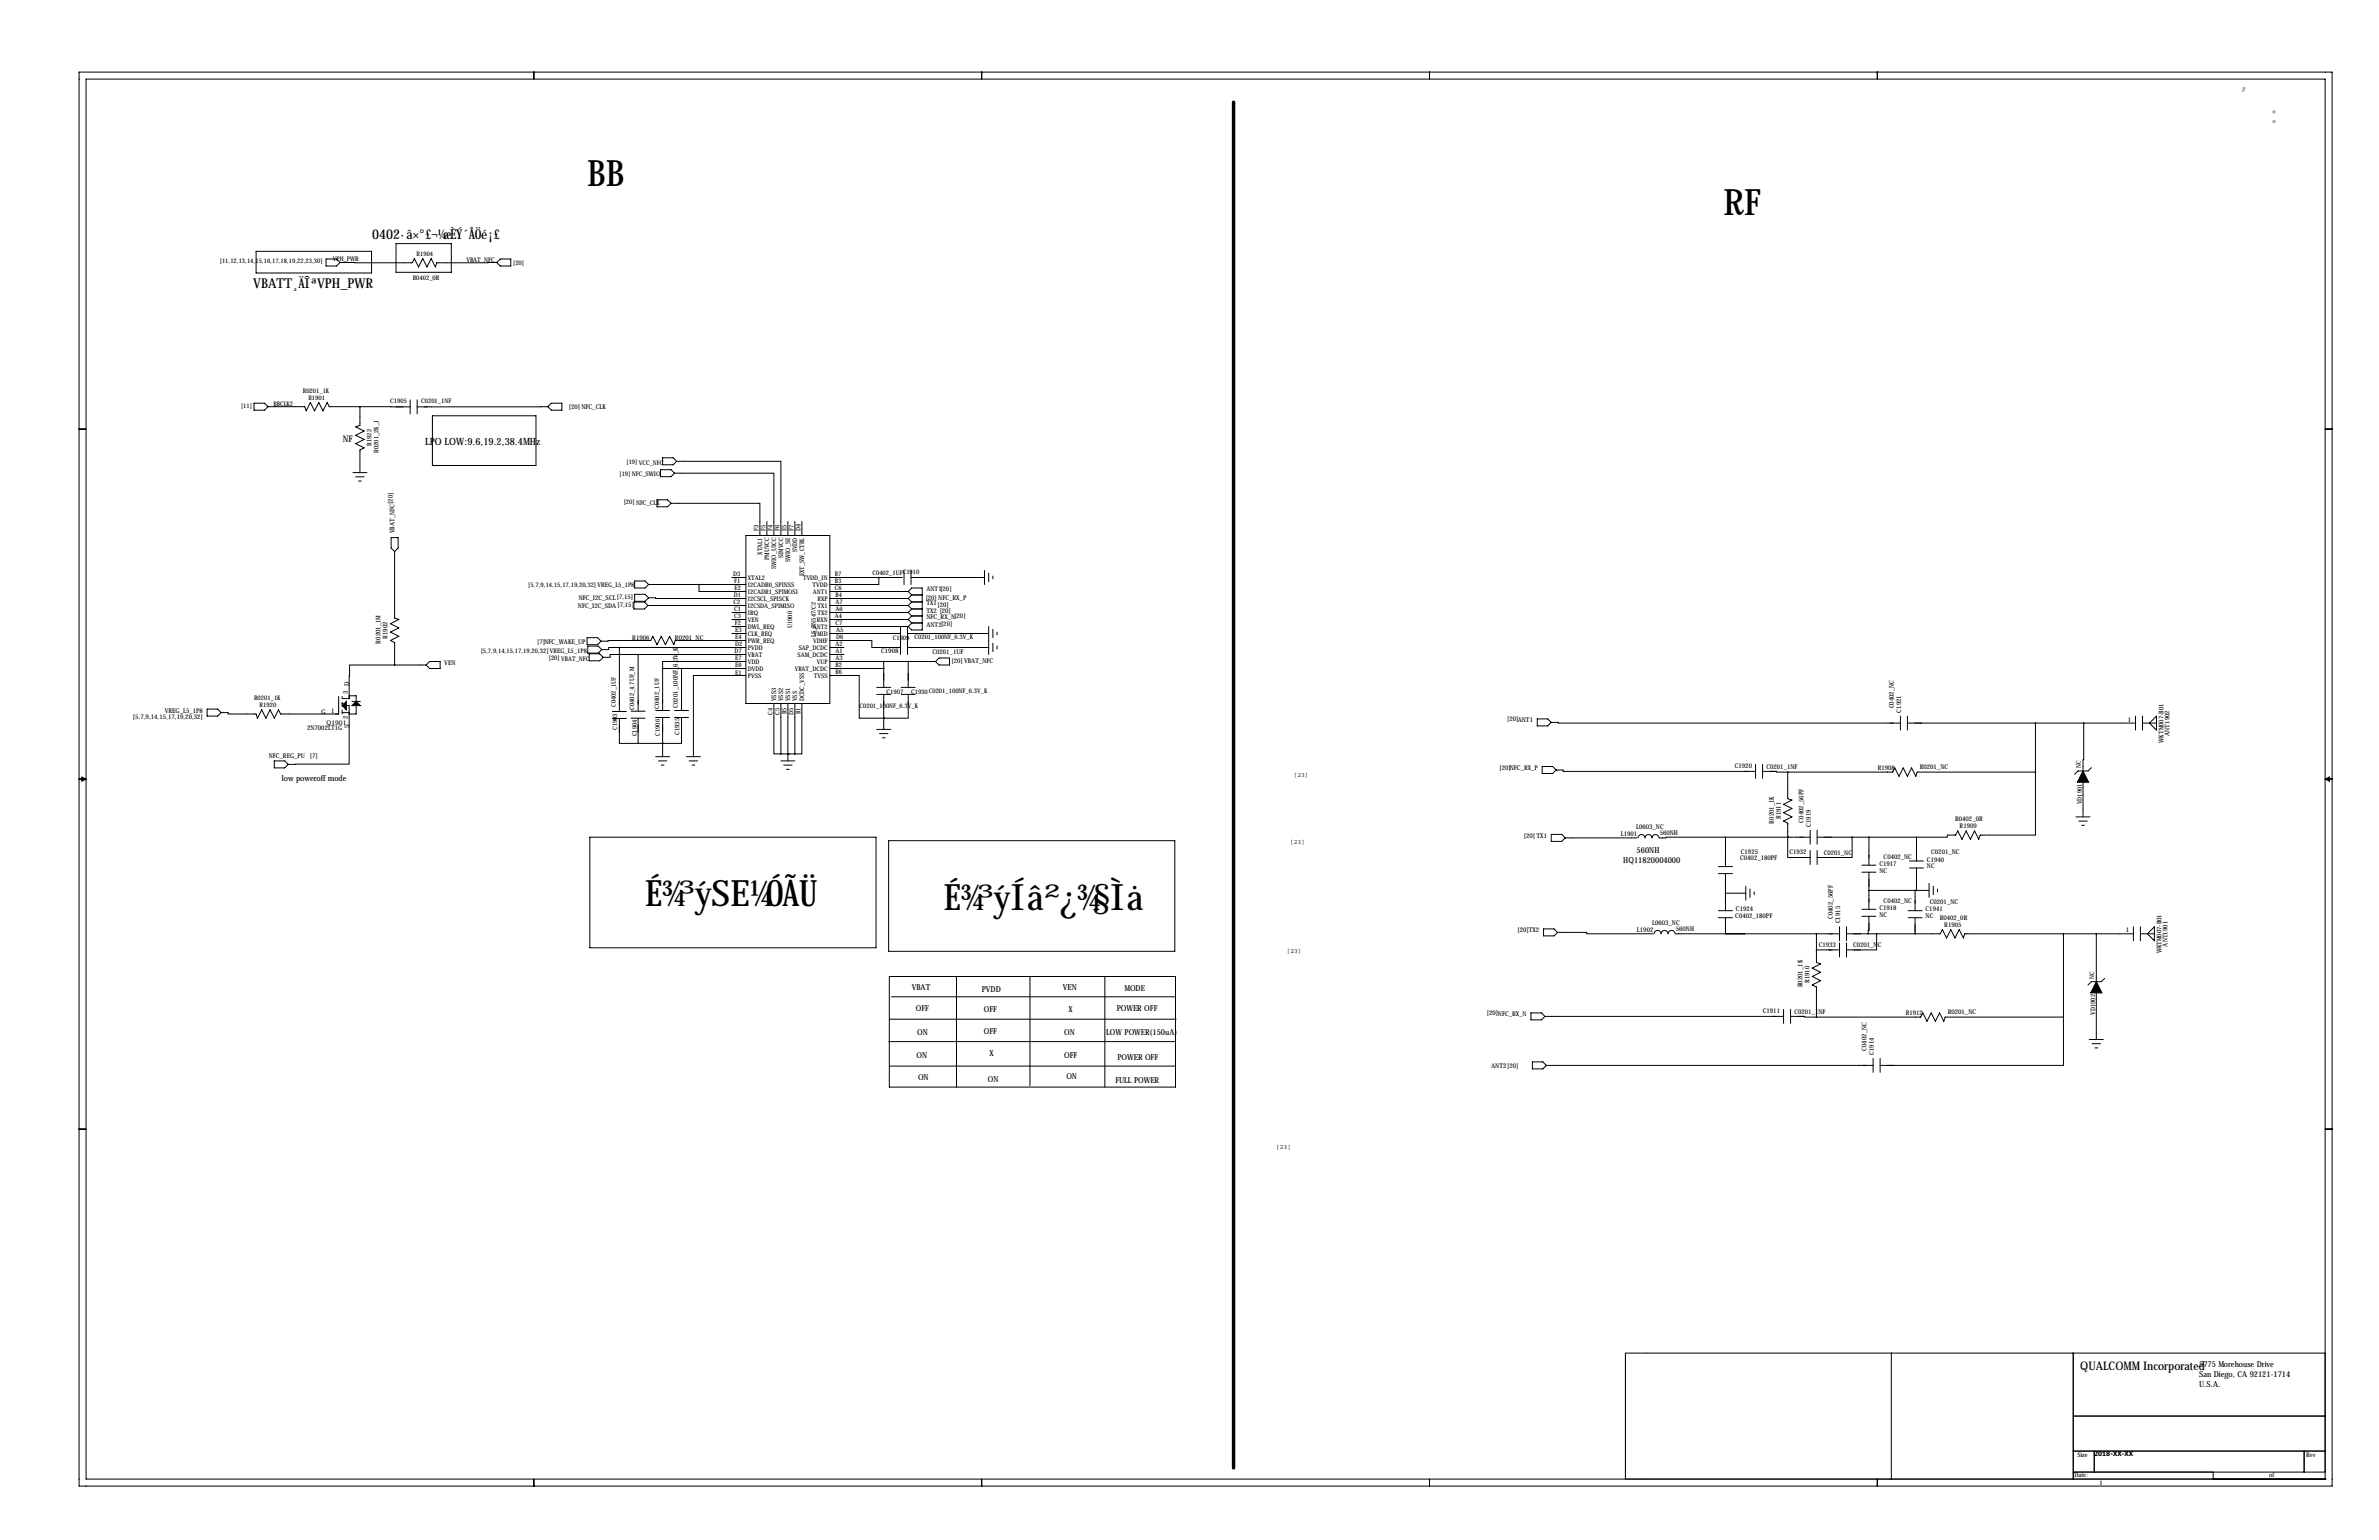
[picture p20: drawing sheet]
<svg xmlns="http://www.w3.org/2000/svg" width="864mm" height="559mm" viewBox="0 0 864 559" stroke-linecap="round" stroke-linejoin="round" font-family="sans-serif">
<defs><g id="words">
<g font-size="13.2">
<text x="213.1" y="67.6">BB</text>
<text x="625.6" y="78">RF</text>
<text x="234.2" y="328.9">É¾³ýSE¼ÓÃÜ</text>
<text x="342.6" y="330.2">É¾³ýÍâ²¿¾§Ìå</text>
</g>
<g font-size="7.3" fill="#666">
<text x="813.4" y="32.7">，</text>
<text x="823.7" y="44.7">：</text>
</g>
<g font-size="4.9">
<text x="135.1" y="86.9">0402·â×°£¬¼æÈÝ´ÅÖé¡£</text>
<text x="91.9" y="104.6">VBATT¸ÄÎªVPH_PWR</text>
</g>
<text font-size="4.3" x="755.1" y="497.1">QUALCOMM Incorporated</text>
<text font-size="3.6" x="154.3" y="161.5">LPO LOW:9.6,19.2,38.4MHz</text>
<text font-size="3.3" x="124.5" y="160.3">NF</text>
<g font-size="3">
<text x="102.4" y="283.5">low poweroff mode</text>
<text x="594.1" y="309.4">560NH</text>
<text x="589.3" y="313.2">HQ11820004000</text>
<text x="331" y="359.4">VBAT</text>
<text x="356.4" y="359.9">PVDD</text>
<text x="385.8" y="359.4">VEN</text>
<text x="408.2" y="359.7">MODE</text>
<text x="332.5" y="366.8">OFF</text>
<text x="357.1" y="367">OFF</text>
<text x="387.9" y="367">X</text>
<text x="405.4" y="366.8">POWER OFF</text>
<text x="333" y="375.4">ON</text>
<text x="357.1" y="375.2">OFF</text>
<text x="386.3" y="375.4">ON</text>
<text x="401.6" y="375.4">LOW POWER(150uA)</text>
<text x="332.7" y="383.8">ON</text>
<text x="359.2" y="383.3">X</text>
<text x="386.3" y="383.8">OFF</text>
<text x="405.6" y="384.6">POWER OFF</text>
<text x="333.2" y="391.9">ON</text>
<text x="358.6" y="392.7">ON</text>
<text x="387.1" y="391.7">ON</text>
<text x="404.9" y="392.9">FULL POWER</text>
<text x="798.3" y="495.9">5775 Morehouse Drive</text>
<text x="798.3" y="499.7">San Diego, CA 92121-1714</text>
<text x="798.3" y="503.4">U.S.A.</text>
</g>
<g font-size="2.4">
<text x="206.5" y="148.5">[20] NFC_CLK</text>
<text x="142.6" y="182.9" transform="rotate(-90 142.6 182.9)">[20]</text>
<text x="143.3" y="193.5" transform="rotate(-90 143.3 193.5)">VBAT_NFC</text>
<text x="336.3" y="214.6">ANT1[20]</text>
<text x="209.8" y="220.5">NFC_I2C_SDA[7,15]</text>
<text x="210.1" y="217.7">NFC_I2C_SCL[7,15]</text>
<text x="336" y="217.6">[20] NFC_RX_P</text>
<text x="336.3" y="219.7">TX1[20]</text>
<text x="336.3" y="222.3">TX2 [20]</text>
<text x="336.3" y="224.8">NFC_RX_N[20]</text>
<text x="336.3" y="227.3">ANT2[20]</text>
<text x="138.2" y="233.5" transform="rotate(-90 138.2 233.5)">R0201_1M</text>
<text x="140.7" y="231.7" transform="rotate(-90 140.7 231.7)">R1902</text>
<text x="195" y="233.6">[7]NFC_WAKE_UP</text>
<text x="229.5" y="232.2">R1906</text>
<text x="245" y="232.2">R0201_NC</text>
<text x="319.9" y="237.1">C1908</text>
<text x="338.5" y="237.5">C0201_1UF</text>
<text x="161.3" y="241.3">VEN</text>
<text x="345.4" y="240.4">[20] VBAT_NFC</text>
<text x="126.2" y="251.7" transform="rotate(-90 126.2 251.7)">3 D</text>
<text x="246" y="256.8" transform="rotate(-90 246 256.8)">C0201_100NF_6.3V_K</text>
<text x="687.5" y="257" transform="rotate(-90 687.5 257)">C0402_NC</text>
<text x="48.3" y="260.7">[5,7,9,14,15,17,19,20,32]</text>
<text x="59.8" y="258.6">VREG_L5_1P8</text>
<text x="116.6" y="259.1">G</text>
<text x="118.6" y="263.1">Q1901</text>
<text x="120.2" y="258.6">1</text>
<text x="126.2" y="261.1" transform="rotate(-90 126.2 261.1)">2</text>
<text x="547.1" y="261.8">[20]ANT1</text>
<text x="690.1" y="258.6" transform="rotate(-90 690.1 258.6)">C1921</text>
<text x="772.5" y="261.9">1</text>
<text x="111.5" y="265.1">2N7002LT1G</text>
<text x="126.7" y="264.2" transform="rotate(-90 126.7 264.2)">S</text>
<text x="246.6" y="266.7" transform="rotate(-90 246.6 266.7)">C1935</text>
<text x="785.4" y="269.5" transform="rotate(-90 785.4 269.5)">WKTM007-B01</text>
<text x="787.5" y="267" transform="rotate(-90 787.5 267)">ANT1902</text>
<text x="97.6" y="275.1">NFC_REG_PU [7]</text>
<text x="544.3" y="279.3">[20]NFC_RX_P</text>
<text x="629.8" y="278.8">C1920</text>
<text x="641.2" y="278.9">C0201_1NF</text>
<text x="681.7" y="279.4">R1908</text>
<text x="696.9" y="279.1">R0201_NC</text>
<text x="643.9" y="298.8" transform="rotate(-90 643.9 298.8)">R0201_1K</text>
<text x="646.4" y="297.3" transform="rotate(-90 646.4 297.3)">R1911</text>
<text x="654.7" y="298.5" transform="rotate(-90 654.7 298.5)">C0402_56PF</text>
<text x="657.4" y="300" transform="rotate(-90 657.4 300)">C1919</text>
<text x="709.7" y="297.9">R0402_0R</text>
<text x="553.2" y="303.9">[20] TX1</text>
<text x="588.4" y="303.5">L1901</text>
<text x="593.9" y="300.9">L0603_NC</text>
<text x="602.5" y="303.2">560NH</text>
<text x="711.4" y="300.5">R1909</text>
<text x="632" y="309.9">C1925</text>
<text x="649.6" y="310">C1932</text>
<text x="662" y="310.1">C0201_NC</text>
<text x="683.8" y="311.5">C0402_NC</text>
<text x="701" y="310">C0201_NC</text>
<text x="631.7" y="312">C0402_180PF</text>
<text x="682.2" y="314.2">C1917</text>
<text x="682.2" y="316.6">NC</text>
<text x="699.5" y="312.7">C1940</text>
<text x="699.5" y="315.1">NC</text>
<text x="683.8" y="327.5">C0402_NC</text>
<text x="700.5" y="328.1">C0201_NC</text>
<text x="599.7" y="335.7">L0603_NC</text>
<text x="629.9" y="333.1">C0402_180PF</text>
<text x="630.2" y="330.7">C1924</text>
<text x="665.4" y="333.5" transform="rotate(-90 665.4 333.5)">C0402_56PF</text>
<text x="668" y="335" transform="rotate(-90 668 335)">C1915</text>
<text x="682.2" y="330.2">C1918</text>
<text x="682.2" y="332.6">NC</text>
<text x="699" y="330.7">C1941</text>
<text x="699" y="333.1">NC</text>
<text x="704.1" y="333.8">R0402_0R</text>
<text x="550.9" y="338.2">[20]TX2</text>
<text x="594.2" y="338.3">L1902</text>
<text x="608.3" y="338">560NH</text>
<text x="705.8" y="336.3">R1905</text>
<text x="771.7" y="338.3">1</text>
<text x="660.2" y="343.5">C1933</text>
<text x="672.7" y="343.7">C0201_NC</text>
<text x="784.6" y="346" transform="rotate(-90 784.6 346)">WKTM007-B01</text>
<text x="786.8" y="343.5" transform="rotate(-90 786.8 343.5)">ANT1901</text>
<text x="654.3" y="358.3" transform="rotate(-90 654.3 358.3)">R0201_1K</text>
<text x="656.8" y="356.7" transform="rotate(-90 656.8 356.7)">R1910</text>
<text x="539.7" y="368.4">[20]NFC_RX_N</text>
<text x="639.9" y="367.7">C1911</text>
<text x="651.4" y="367.8">C0201_1NF</text>
<text x="691.8" y="368.3">R1912</text>
<text x="707.1" y="368">R0201_NC</text>
<text x="677.6" y="381.3" transform="rotate(-90 677.6 381.3)">C0402_NC</text>
<text x="680.2" y="382.8" transform="rotate(-90 680.2 382.8)">C1914</text>
<text x="541.3" y="387.6">ANT2[20]</text>
</g>
<g font-size="2.3">
<text x="79.8" y="95.6">[11,12,13,14,15,16,17,18,19,22,23,30]</text>
<text x="120.8" y="94.7">VPH_PWR</text>
<text x="151.2" y="92.8">R1904</text>
<text x="169.3" y="95">VBAT_NFC</text>
<text x="149.8" y="101.6">R0402_0R</text>
<text x="186.3" y="96.1">[20]</text>
<text x="109.9" y="142.5">R0201_1K</text>
<text x="87.5" y="147.9">[11]</text>
<text x="99.3" y="147.3">BBCLK2</text>
<text x="111.9" y="145">R1901</text>
<text x="141.7" y="146.3">C1905</text>
<text x="152.9" y="146.2">C0201_1NF</text>
<text x="134.8" y="161.7" transform="rotate(-90 134.8 161.7)">R1922</text>
<text x="137.4" y="164.3" transform="rotate(-90 137.4 164.3)">R0201_2K_J</text>
<text x="224.9" y="172.6">[19] NFC_SWIO</text>
<text x="227.4" y="168.5">[19] VCC_NFC</text>
<text x="226.4" y="183">[20] NFC_CLK</text>
<text x="275.3" y="192.8" transform="rotate(-90 275.3 192.8)">F3</text>
<text x="277.9" y="192.8" transform="rotate(-90 277.9 192.8)">F5</text>
<text x="280.4" y="192.8" transform="rotate(-90 280.4 192.8)">F4</text>
<text x="283" y="192.8" transform="rotate(-90 283 192.8)">F6</text>
<text x="285.5" y="192.8" transform="rotate(-90 285.5 192.8)">E5</text>
<text x="288" y="192.8" transform="rotate(-90 288 192.8)">F7</text>
<text x="290.6" y="192.8" transform="rotate(-90 290.6 192.8)">D4</text>
<text x="276.7" y="201.3" transform="rotate(-90 276.7 201.3)">XTAL1</text>
<text x="279.2" y="203.2" transform="rotate(-90 279.2 203.2)">PMUVCC</text>
<text x="284.3" y="202.6" transform="rotate(-90 284.3 202.6)">SIMVCC</text>
<text x="289.4" y="200.5" transform="rotate(-90 289.4 200.5)">SVDD</text>
<text x="266.1" y="209.1">D3</text>
<text x="281.7" y="206.5" transform="rotate(-90 281.7 206.5)">SWIO_UICC</text>
<text x="286.8" y="204" transform="rotate(-90 286.8 204)">SWIO_SE</text>
<text x="291.9" y="209.2" transform="rotate(-90 291.9 209.2)">EXT_SW_CTRL</text>
<text x="303" y="209.1">B7</text>
<text x="316.7" y="208.5">C0402_1UFC1910</text>
<text x="191.8" y="212.9">[5,7,9,14,15,17,19,20,32] VREG_L5_1P8</text>
<text x="266.5" y="211.4">F1</text>
<text x="266.6" y="214.2">E2</text>
<text x="271.5" y="210.4">XTAL2</text>
<text x="271.5" y="212.9">I2CADR0_SPINSS</text>
<text x="271.5" y="215.4">I2CADR1_SPIMOSI</text>
<text x="291.5" y="210.4">TVDD_IN</text>
<text x="294.9" y="212.9">TVDD</text>
<text x="295.1" y="215.4">ANT1</text>
<text x="303" y="211.4">B3</text>
<text x="303" y="214">C6</text>
<text x="266.2" y="219.3">C2</text>
<text x="266.4" y="216.7">D1</text>
<text x="266.5" y="221.6">C1</text>
<text x="271.5" y="218">I2CSCL_SPISCK</text>
<text x="271.5" y="220.5">I2CSDA_SPIMISO</text>
<text x="296.8" y="218">RXP</text>
<text x="296.8" y="220.5">TX1</text>
<text x="303.3" y="216.5">B4</text>
<text x="303.3" y="219">A7</text>
<text x="303.3" y="221.6">A6</text>
<text x="266.5" y="224.4">C3</text>
<text x="266.7" y="226.9">F2</text>
<text x="271.5" y="223.1">IRQ</text>
<text x="271.5" y="225.6">VEN</text>
<text x="287.6" y="227.9" transform="rotate(-90 287.6 227.9)">U1900</text>
<text x="296.5" y="225.6">RXN</text>
<text x="296.8" y="223.1">TX2</text>
<text x="303" y="224.1">A4</text>
<text x="303.3" y="226.7">C7</text>
<text x="266.9" y="229.4">E3</text>
<text x="266.9" y="232">E4</text>
<text x="271.5" y="228.1">DWL_REQ</text>
<text x="271.5" y="230.7">CLK_REQ</text>
<text x="271.5" y="233.2">PWR_REQ</text>
<text x="295.1" y="228.1">ANT2</text>
<text x="295.2" y="233.2">VDHF</text>
<text x="295.3" y="230.7">VMID</text>
<text x="296.2" y="231.2" transform="rotate(-90 296.2 231.2)">LS_PN547/C2</text>
<text x="303.5" y="229.2">A5</text>
<text x="303.5" y="231.7">D6</text>
<text x="324.1" y="232.2">C1909 C0201_100NF_6.3V_K</text>
<text x="174.5" y="236.8">[5,7,9,14,15,17,19,20,32] VREG_L5_1P8</text>
<text x="199.2" y="239.6">[20] VBAT_NFC</text>
<text x="266.6" y="237.1">D7</text>
<text x="266.9" y="234.5">D2</text>
<text x="266.9" y="239.6">E7</text>
<text x="271.5" y="235.8">PVDD</text>
<text x="271.5" y="238.3">VBAT</text>
<text x="289.5" y="238.3">SAM_DCDC</text>
<text x="289.9" y="235.8">SAP_DCDC</text>
<text x="303.3" y="234.3">A2</text>
<text x="303.3" y="236.8">A1</text>
<text x="303.3" y="239.4">A3</text>
<text x="266.9" y="242.1">E6</text>
<text x="266.9" y="244.9">E1</text>
<text x="271.5" y="240.8">VDD</text>
<text x="271.5" y="243.4">DVDD</text>
<text x="271.5" y="245.9">PVSS</text>
<text x="288.5" y="243.4">VBAT_DCDC</text>
<text x="295.5" y="245.9">TVSS</text>
<text x="296.5" y="240.8">VUP</text>
<text x="303.3" y="241.9">B2</text>
<text x="303.3" y="244.4">B6</text>
<text x="321.9" y="251.8">C1907</text>
<text x="330.7" y="251.8">C1930C0201_100NF_6.3V_K</text>
<text x="92.2" y="254">R0201_1K</text>
<text x="94.3" y="256.5">R1920</text>
<text x="223.6" y="256.5" transform="rotate(-90 223.6 256.5)">C0402_1UF</text>
<text x="230.2" y="257.6" transform="rotate(-90 230.2 257.6)">C0402_4.7UF_M</text>
<text x="239.3" y="257.2" transform="rotate(-90 239.3 257.2)">C0402_1UF</text>
<text x="281.7" y="254.5" transform="rotate(-90 281.7 254.5)">VSS3</text>
<text x="284.3" y="254.5" transform="rotate(-90 284.3 254.5)">VSS2</text>
<text x="286.8" y="254.5" transform="rotate(-90 286.8 254.5)">VSS1</text>
<text x="289.4" y="254.5" transform="rotate(-90 289.4 254.5)">VSS</text>
<text x="291.9" y="254.5" transform="rotate(-90 291.9 254.5)">DCDC_VSS</text>
<text x="312" y="257">C0201_100NF_6.3V_K</text>
<text x="280.4" y="259.3" transform="rotate(-90 280.4 259.3)">C4</text>
<text x="283" y="259.3" transform="rotate(-90 283 259.3)">C5</text>
<text x="285.5" y="259.2" transform="rotate(-90 285.5 259.2)">B5</text>
<text x="288" y="259.4" transform="rotate(-90 288 259.4)">D5</text>
<text x="290.6" y="259.2" transform="rotate(-90 290.6 259.2)">B1</text>
<text x="224" y="264.9" transform="rotate(-90 224 264.9)">C1903</text>
<text x="231.1" y="267.2" transform="rotate(-90 231.1 267.2)">C1904</text>
<text x="239.5" y="267" transform="rotate(-90 239.5 267)">C1906</text>
<text x="469.6" y="281.9">[23]</text>
<text x="755.3" y="278.8" transform="rotate(-90 755.3 278.8)">NC</text>
<text x="755.8" y="291.8" transform="rotate(-90 755.8 291.8)">VD1901</text>
<text x="468.4" y="306.3">[23]</text>
<text x="467.1" y="345.7">[23]</text>
<text x="760.2" y="355.2" transform="rotate(-90 760.2 355.2)">NC</text>
<text x="760.6" y="368.2" transform="rotate(-90 760.6 368.2)">VD1902</text>
<text x="463.3" y="417.1">[23]</text>
<text x="754.1" y="528.6">Size</text>
<text x="760.2" y="528.3">2018-XX-XX</text>
<text x="837.2" y="528.8">Rev</text>
<text x="753.1" y="535.9">Date:</text>
<text x="762.2" y="538.8">1</text>
<text x="823.7" y="535.9">of</text>
</g>
</g></defs>
<g fill="none" stroke="#000" stroke-width=".36">
<path d="M28.7 26.2h817.9v513h-817.9zM31.2 28.7h812.8v508h-812.8zM193.8 26.2v2.5M356.4 26.2v2.5M518.9 26.2v2.5M681.5 26.2v2.5M93 91.2h41.9v7.9h-41.9zM118.4 94h3.8l1.2 1.2-1.2 1.3h-3.8zM123.4 95.2l26.3 .2 .7-1.6 1.5 3.1 1.6-3.1 1.5 3.1 1.5-3.1 1.5 3.1 .5-1.5 21.8-.2M143.8 88.4h20v10.4h-20zM181.6 94h3.8v2.5h-3.8l-1.3-1.3zM28.7 155.7h2.5"/>
<path d="M92.2 146.3h3.8l1.3 1.3-1.3 1.2h-3.8zM97.3 147.6h13.3l.6 1.5 1.5-3 1.5 3 1.5-3 1.5 3 1.6-3 .7 1.5h11.2M130.7 147.6h18.2M130.7 147.6v6.8l-1.6 .5 3.1 1.5-3.1 1.5 3.1 1.6-3.1 1.5 3.1 1.5-1.5 .8v8.2M148.9 145.1v5.1M151.4 145.1v5.1M157 150.9h37.6v18h-37.6zM198.9 147.6h-47.5M200.2 146.3h3.8v2.5h-3.8l-1.3-1.2zM844 155.7h2.6M128.1 171.5h5.1M129.1 173h3.1"/>
<path d="M130.1 174.5h1.1M239.8 170.4h3.8l1.3 1.3-1.3 1.3h-3.8zM240.5 166.1h3.8l1.3 1.3-1.3 1.3h-3.8zM244.9 171.7h36v22.6M245.6 167.4h37.9v26.9M142 195.1h2.5v3.8l-1.2 1.3-1.3-1.3zM238.5 181.4h3.8l1.3 1.2-1.3 1.3h-3.8zM243.6 182.6h32.2v11.7M270.8 194.3h30.4v61h-30.4zM278.4 189.2v5.1M286 189.2v5.1M288.5 189.2v5.1"/>
<path d="M291.1 189.2v5.1M143.3 200.2v24.1l1.5 .5-3.1 1.5 3.1 1.5-3.1 1.6 3.1 1.5-3.1 1.5 1.6 .8v8.1M230.1 218.4h3.8l1.3 1.3-1.3 1.3h-3.8zM230.4 215.6h3.8l1.3 1.3-1.3 1.3h-3.8zM230.4 210.8h3.8l1.3 1.3-1.3 1.3h-3.8zM235.2 219.7h35.6M235.5 216.9h2.5v.3h32.8M235.5 212.1h35.3M253.7 212.1v2.5h17.1M265.7 209.6h5.1M301.2 209.6h26.5M301.2 214.6h28.5"/>
<path d="M301.2 217.2h28.5M301.2 219.7h28.5M319 209.6v2.5h-17.8M328.2 207v5.1M329.7 214.6l1.3-1.2h3.8v15.2h-3.8l-1.3-1.3M329.7 217.2l1.3 1.2M329.7 214.6l1.3 1.3M329.7 219.7l1.3 1.3M330.7 209.6h26.7M330.7 207v5.1M331 218.4h3.8M331 215.9h3.8"/>
<path d="M331 215.9l-1.3 1.3M331 218.4l-1.3 1.3M357.4 207v5.1M358.9 208v3.1M360.4 209v1.1M213.1 231.4h3.8l1.3 1.3-1.3 1.2h-3.8zM213.4 234.4h3.8l1.2 1.3-1.2 1.3h-3.8zM213.9 237.2h3.8l1.2 1.3-1.2 1.3h-3.8zM224.8 234.9h-3.8v.8h-2.6M224.8 234.9h46M224.8 234.9v23.3M231.6 237.5h-10.1v1h-2.6"/>
<path d="M231.6 237.5h39.2M231.6 237.5v20.6M235.7 232.4h.5l.8-1.5 1.5 3 1.5-3 1.6 3 1.5-3 1.5 3 .5-1.5h25.7M235.8 232.4h-15.1v.3h-2.5M265.7 222.2h5.1M265.7 224.8h5.1M265.7 227.3h5.1M265.7 229.9h5.1M301.2 232.4h15.3v2.5h10.4M301.2 222.2h28.5M301.2 224.8h28.5M301.2 227.3h28.5"/>
<path d="M301.2 229.9h25.7M301.2 234.9h5.1M301.2 237.5h5.1M326.9 227.3v10.2M329.4 229.9h29.5M329.4 234.9h29.5M329.4 227.3v10.2M329.7 222.2l1.3 1.3M329.7 224.8l1.3 1.3M331 221h3.8M331 223.5h3.8M331 221l-1.3 1.2"/>
<path d="M331 226.1h3.8M331 223.5l-1.3 1.3M331 226.1l-1.3 1.2M340.9 238.8h3.8v2.5h-3.8l-1.3-1.3zM358.9 227.3v10.2M360.4 228.3v3.1M360.4 233.4v3.1M361.9 229.4v1M361.9 234.4v1.1M75.2 257.3h3.8l1.3 1.3-1.3 1.2h-3.8zM122.9 252.7v6.4h-21l-.8-1.5-1.5 3-1.6-3-1.5 3-1.5-3-1.5 3-.5-1.5h-10.2v-.5h-2.5M124.2 255.3h.1"/>
<path d="M124.2 258.6h2.5M125.7 256h1v21.3l-22.1 .1M126.7 252.5h2.6v2M127.8 254.5h3M129.3 254.5h.1M129.3 256v3.1h-2.6M143.3 241.3h-16.4l-.2 12.2h-2.5M143.3 241.3h11.4M154.7 241.3l1.3-1.3h3.8v2.6h-3.8zM222.3 258.2h5.1M229.1 258.1h5.1M238 257.8h5.1"/>
<path d="M240.5 242.6h30.3M240.5 242.6v15.2M244.9 257.8h5M247.4 242.6v15.2M270.8 240h-30.3v2.6M270.8 245.1h-19.1v29.5M280.9 255.3v18.3h2.6M283.5 255.3v18.3M286 255.3v20.8M288.5 255.3v18.3M291.1 255.3v18.3h-2.6M301.2 245.1h10.7v15.5h8.9"/>
<path d="M301.2 240h38.4M301.2 242.6h19.6M318.3 252h5M318.3 249.4h5M320.8 240v9.4M320.8 252v12.7M327.2 252h5M327.2 249.4h5M329.7 240v9.4M329.7 252v8.6h-8.9M689.9 259.8v5.1M692.4 259.8v5.1"/>
<path d="M775.2 259.8v5.1M777.7 259.8v5.1M782.8 259.8v5.1l-2.5-2.5zM99.6 276.1h3.8l1.2 1.3-1.2 1.2h-3.8zM222.3 260.7h5.1M224.8 260.7v9h6.8M229.1 260.6h5.1M231.6 260.6v9.1M231.6 269.7h8.9M238 260.3h5.1M238 274.6h5.1M239 276.1h3.1"/>
<path d="M240 277.6h1M240.5 269.7h.1M240.5 260.3v14.3M244.9 260.3h5M247.4 260.3v9.4h-6.9M249.2 274.6h5.1M250.2 276.1h3M251.2 277.6h1M283.5 276.1h5M283.5 273.6h5M284.5 277.6h3M285.5 279.1h1"/>
<path d="M286 273.6h.1M318.3 264.7h5M319.3 266.2h3M320.3 267.7h1M320.8 260.6h.1M558 260.9h3.8l1.3 1.2-1.3 1.3h-3.8zM559.8 278.1h3.8l1.3 1.3-1.3 1.3h-3.8zM563.1 262.1h2.6v.3h124.2M564.9 279.4h2.5v.5h67.3M633.5 279.9h3.8M637.3 277.4v5M639.8 279.9h5.1"/>
<path d="M639.8 277.4v5M642.4 279.9h2.5M644.9 279.9v.3h4.1M692.4 262.4h82.8M738.9 262.4v17.8M756.4 262.4v13.3h-.2v4.1M759.2 278.5l-1.2 1.3h-3.7l-1.2 1.2M777.7 262.4h5.1M28.7 282.7h2.5M29.7 281.9l1.5 .8-1.5 .8zM649 280.2h38.1l.7-1.6 1.6 3.1 1.5-3.1 1.5 3.1 1.5-3.1 1.6 3.1 .5-1.5h42.9M649 280.2v9.6l1.5 .5-3.1 1.5 3.1 1.6-3.1 1.5 3.1 1.5-3.1 1.5 1.6 .8v5.1"/>
<path d="M738.9 280.2v22.8h-20.1l-.5 1.5-1.5-3-1.5 3-1.6-3-1.5 3-1.5-3-.8 1.5h-3v.8h-11.2M753.6 296.4h5.1M754.6 297.9h3.1M755.6 299.5h1.1M756.2 283.8v12.6M844 282.7h2.6M844 282.7l1.6-.8v1.6zM214.1 303.8h103.9v40.1h-103.9zM322.6 305.1h103.9v40.1h-103.9zM563.1 302.8h3.8l1.3 1.2-1.3 1.3h-3.8zM568.2 304h26.2M623.8 314.5h5.1"/>
<path d="M623.8 317h5.1M626.4 303.8h-21.6v.2h-2.6a1.27 1.27 0 0 0-1.2-1.2 1.27 1.27 0 0 0-1.3 1.2 1.27 1.27 0 0 0-1.3-1.2 1.27 1.27 0 0 0-1.2 1.2 1.27 1.27 0 0 0-1.3-1.2 1.27 1.27 0 0 0-1.3 1.2M626.4 303.8h30.7M626.4 303.8v10.7M626.4 317v13.5M649 303.8v7.3h5.6M649 303.8h.1M653.3 311.1h3.8M657.1 301.2v5.1M657.1 308.6v5.1M659.6 303.8h36.1M659.6 301.2v5.1"/>
<path d="M659.6 308.6v5.1M659.6 311.1h5.1M662.2 311.1h2.5M672.3 303.8v7.3h-7.6M675.9 313.9h5.1M675.9 316.5h5.1M678.4 303.8v10.1M678.4 316.5v13.4M693.2 312.4h5M693.2 315h5M695.7 303.8v8.6M695.7 315v8.1"/>
<path d="M560.3 337.1h3.8l1.3 1.2-1.3 1.3h-3.8zM565.4 338.3h10.6v.5h24.2M600.5 338.8a1.27 1.27 0 0 1 1.2-1.2 1.27 1.27 0 0 1 1.3 1.2M603 338.8a1.27 1.27 0 0 1 1.3-1.2 1.27 1.27 0 0 1 1.2 1.2M605.5 338.8a1.27 1.27 0 0 1 1.3-1.2 1.27 1.27 0 0 1 1.3 1.2h59.7M623.8 330.5h5.1M623.8 333h5.1M626.4 333v5.8h6.8M626.4 324.1h7.3M633.7 321.6v5M635.3 322.6v3M636.8 323.6v1"/>
<path d="M659.4 338.8v10.4l1.5 .6-3 1.5 3 1.5-3 1.5 3 1.6-3 1.5 1.5 .7v11M667.8 336.3v5.1M670.3 338.8h34l.8-1.5 1.5 3.1 1.6-3.1 1.5 3.1 1.5-3.1 1.5 3.1 .5-1.6h61.2M670.3 336.3v5.1M675.9 329.9h5.1M675.9 332.5h5.1M678.4 332.5v5.1h-.2v1.2M678.4 323.1h21.9M681.2 338.8v5.9h-5.8M692.7 330.5h5M692.7 333h5M695.2 323.1v7.4"/>
<path d="M695.2 333v5.8M700.3 320.5v5.1M701.8 321.6v3M703.3 322.6v1M749 338.8v30.3M761 338.8v17.4M774.4 336.3v5.1M777 338.8h5.1M777 336.3v5.1M782.1 336.3v5.1l-2.6-2.6zM322.8 354.3h103.9v40.2h-103.9zM347.2 354.6v39.9"/>
<path d="M373.9 354.3v39.7M401.1 354.3v40.2M659.4 344.7h5.8M664 344.7h3.8M667.8 342.1v5.1M670.3 342.1v5.1M670.3 344.7h5.1M672.8 344.7h2.6M764 355l-1.2 1.2h-3.6l-1.3 1.2M322.6 378h103.9M322.8 369.8h104.2M323.6 361.7h102.9"/>
<path d="M555.8 367.5h3.8l1.2 1.3-1.2 1.3h-3.8zM560.8 368.8h84.1M643.6 368.8h3.8M647.4 366.3v5M650 368.8h5.1M650 366.3v5M652.5 368.8h2.6M655.1 368.8v.3h4.3M659.4 369.1h37.8l.8-1.6 1.5 3.1 1.5-3.1 1.6 3.1 1.5-3.1 1.5 3.1 .5-1.5h42.9M749 369.1v17.5h-66.5M758.4 377.2h5.1M759.5 378.7h3"/>
<path d="M761 360.3v16.9M322.8 386.8h103.7M556.3 385.3h3.8l1.2 1.3-1.2 1.3h-3.8zM561.3 386.6h118.7M680 384v5.1M682.5 384v5.1M760.5 380.2h1M28.7 409.7h2.5M844 409.7h2.6M686.6 491v45.7M752.6 491v45.7M844 491h-254v45.7"/>
<path d="M752.6 513.8h91.4M193.8 536.7v2.5M356.4 536.7v2.5M518.9 536.7v2.5M681.5 536.7v2.5M752.6 526.5h91.4M752.6 534.2h91.4M760.2 526.5v7.7M803.4 536.7h.1M803.4 534.2v2.5M836.4 526.5v7.7M844 536.7h.1"/>
</g>
<path d="M447.8 37.1v495.5" fill="none" stroke="#000" stroke-width="1.3"/>
<path d="M124.2 255.3h.1M124.2 259.1v-6.4" fill="none" stroke="#000" stroke-width=".36" stroke-dasharray="1.4 1.4"/>
<path d="M125.7 254.5v3.1l-1.5-1.6zM127.8 256l1.5-1.5 1.5 1.5z" fill="#000" stroke="#000" stroke-width=".36"/>
<path d="M756.2 279.8l2 4h-4.1zM761 356.2l2 4.1h-4z" fill="#000" stroke="#000" stroke-width=".38"/>
<path d="M143.2 241.3a.05 .05 0 0 0 .1 0 .05 .05 0 0 0-.1 0zM240.5 242.6a.05 .05 0 0 0 .1 0 .05 .05 0 0 0-.1 0zM283.4 273.6a.05 .05 0 0 0 .1 0 .05 .05 0 0 0-.1 0zM288.5 273.6a.05 .05 0 0 0 .1 0 .05 .05 0 0 0-.1 0zM253.7 212.1a.05 .05 0 0 0 .1 0 .05 .05 0 0 0-.1 0zM130.6 147.6a.05 .05 0 0 0 .1 0 .05 .05 0 0 0-.1 0zM231.6 237.5a.05 .05 0 0 0 .1 0 .05 .05 0 0 0-.1 0zM240.5 269.7a.05 .05 0 0 0 .1 0 .05 .05 0 0 0-.1 0zM224.8 235a.05 .05 0 0 0 .1 0 .05 .05 0 0 0-.1 0zM231.6 269.7a.05 .05 0 0 0 .1 0 .05 .05 0 0 0-.1 0zM749 369.1a.05 .05 0 0 0 .1 0 .05 .05 0 0 0-.1 0zM678.4 303.8a.05 .05 0 0 0 .1 0 .05 .05 0 0 0-.1 0zM626.3 303.8a.05 .05 0 0 0 .1 0 .05 .05 0 0 0-.1 0zM626.3 324.1a.05 .05 0 0 0 .1 0 .05 .05 0 0 0-.1 0zM749 338.8a.05 .05 0 0 0 .1 0 .05 .05 0 0 0-.1 0zM678.4 323.1a.05 .05 0 0 0 .1 0 .05 .05 0 0 0-.1 0zM672.3 303.8a.05 .05 0 0 0 .1 0 .05 .05 0 0 0-.1 0zM240.5 269.7a.05 .05 0 0 0 .1 0 .05 .05 0 0 0-.1 0z" fill="#000" stroke="#000" stroke-width=".51"/>
<use href="#words"/>
</svg>
